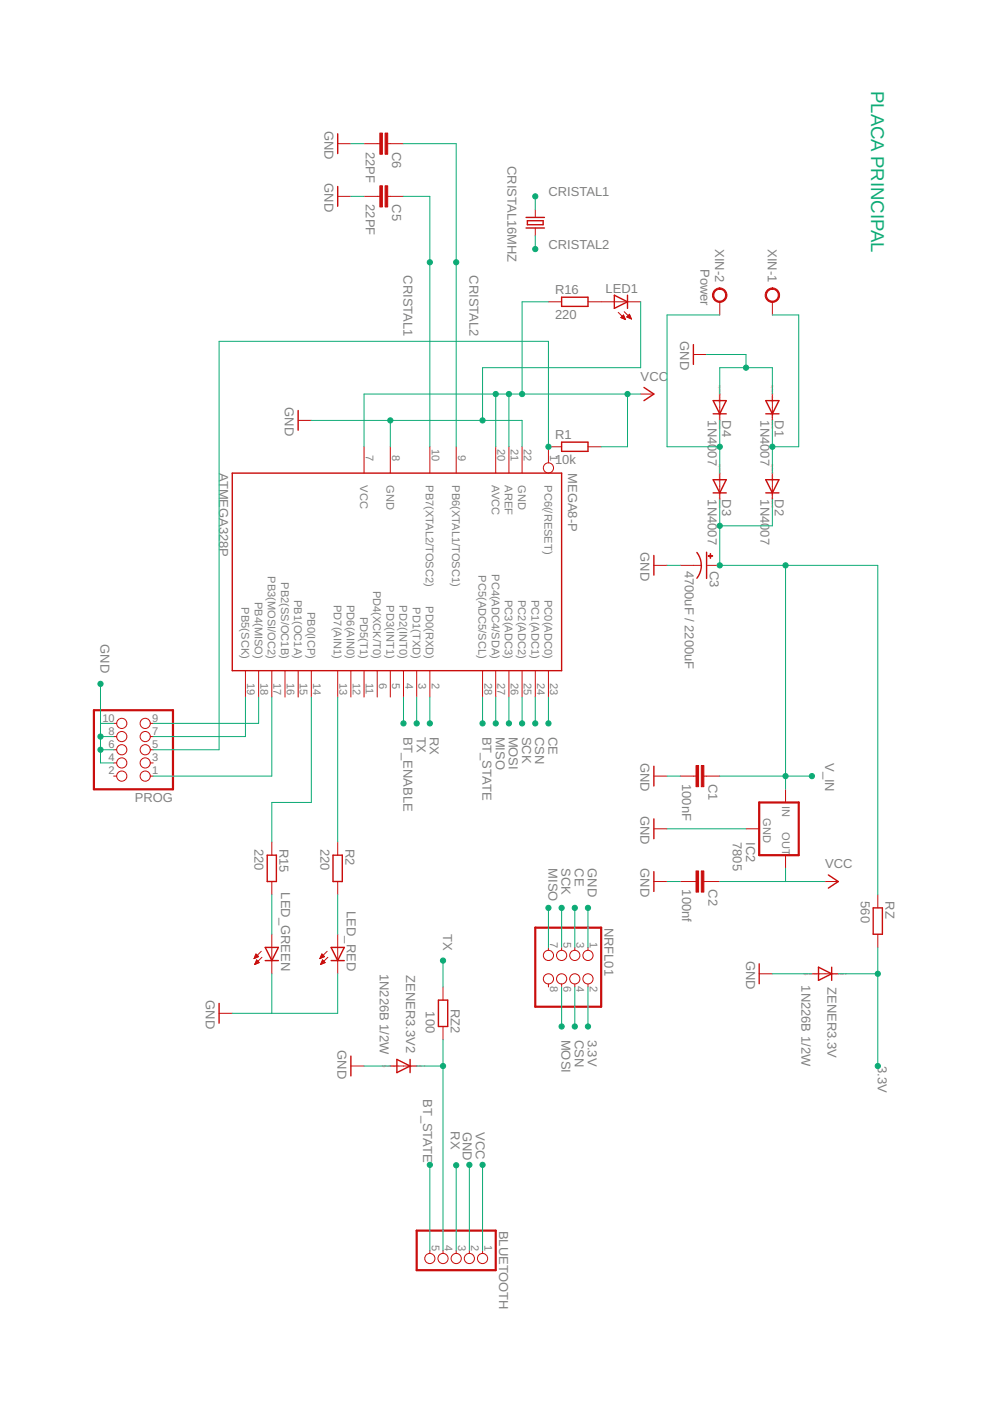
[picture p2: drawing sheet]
<svg xmlns="http://www.w3.org/2000/svg" width="210mm" height="297mm" viewBox="0 0 210 297" stroke-linecap="round" stroke-linejoin="round" font-family="sans-serif">
<defs><g id="words">
<text font-size="3.9" fill="#0dab76" x="184.7" y="19.3" transform="rotate(90 184.7 19.3)">PLACA PRINCIPAL</text>
<g font-size="2.8" fill="#808080">
<text x="68.8" y="27.7" transform="rotate(90 68.8 27.7)">GND</text>
<text x="77.6" y="32.1" transform="rotate(90 77.6 32.1)">22PF</text>
<text x="83.2" y="32.1" transform="rotate(90 83.2 32.1)">C6</text>
<text x="107.6" y="35.2" transform="rotate(90 107.6 35.2)">CRISTAL16MHZ</text>
<text x="68.8" y="38.8" transform="rotate(90 68.8 38.8)">GND</text>
<text x="116.3" y="41.6">CRISTAL1</text>
<text x="77.6" y="43.3" transform="rotate(90 77.6 43.3)">22PF</text>
<text x="83.2" y="43.3" transform="rotate(90 83.2 43.3)">C5</text>
<text x="116.3" y="52.8">CRISTAL2</text>
<text x="151.6" y="52.8" transform="rotate(90 151.6 52.8)">XIN-2</text>
<text x="162.8" y="52.8" transform="rotate(90 162.8 52.8)">XIN-1</text>
<text x="85.6" y="58.4" transform="rotate(90 85.6 58.4)">CRISTAL1</text>
<text x="99.5" y="58.4" transform="rotate(90 99.5 58.4)">CRISTAL2</text>
<text x="148.5" y="57" transform="rotate(90 148.5 57)">Power</text>
<text x="117.7" y="62.3">R16</text>
<text x="128.4" y="62">LED1</text>
<text x="117.7" y="67.6">220</text>
<text x="144.2" y="72.4" transform="rotate(90 144.2 72.4)">GND</text>
<text x="135.8" y="80.7">VCC</text>
<text x="60.4" y="86.3" transform="rotate(90 60.4 86.3)">GND</text>
<text x="150.1" y="89.1" transform="rotate(90 150.1 89.1)">1N4007</text>
<text x="153.1" y="89.1" transform="rotate(90 153.1 89.1)">D4</text>
<text x="161.2" y="89.1" transform="rotate(90 161.2 89.1)">1N4007</text>
<text x="164.3" y="89.1" transform="rotate(90 164.3 89.1)">D1</text>
<text x="117.7" y="93.1">R1</text>
<text x="46.5" y="100.3" transform="rotate(90 46.5 100.3)">ATMEGA328P</text>
<text x="117.7" y="98.3">10k</text>
<text x="120.5" y="100.3" transform="rotate(90 120.5 100.3)">MEGA8-P</text>
<text x="150.1" y="105.9" transform="rotate(90 150.1 105.9)">1N4007</text>
<text x="153.1" y="105.9" transform="rotate(90 153.1 105.9)">D3</text>
<text x="161.2" y="105.9" transform="rotate(90 161.2 105.9)">1N4007</text>
<text x="164.3" y="105.9" transform="rotate(90 164.3 105.9)">D2</text>
<text x="135.8" y="117.1" transform="rotate(90 135.8 117.1)">GND</text>
<text x="145.2" y="121" transform="rotate(90 145.2 121)">4700uF / 2200uF</text>
<text x="150.5" y="121" transform="rotate(90 150.5 121)">C3</text>
<text x="21.3" y="136.6" transform="rotate(90 21.3 136.6)">GND</text>
<text x="85.6" y="156.2" transform="rotate(90 85.6 156.2)">BT_ENABLE</text>
<text x="88.4" y="156.2" transform="rotate(90 88.4 156.2)">TX</text>
<text x="91.1" y="156.2" transform="rotate(90 91.1 156.2)">RX</text>
<text x="102.3" y="156.2" transform="rotate(90 102.3 156.2)">BT_STATE</text>
<text x="105.1" y="156.2" transform="rotate(90 105.1 156.2)">MISO</text>
<text x="107.9" y="156.2" transform="rotate(90 107.9 156.2)">MOSI</text>
<text x="110.7" y="156.2" transform="rotate(90 110.7 156.2)">SCK</text>
<text x="113.5" y="156.2" transform="rotate(90 113.5 156.2)">CSN</text>
<text x="116.3" y="156.2" transform="rotate(90 116.3 156.2)">CE</text>
<text x="135.8" y="161.8" transform="rotate(90 135.8 161.8)">GND</text>
<text x="174.9" y="161.8" transform="rotate(90 174.9 161.8)">V_IN</text>
<text x="144.6" y="166.2" transform="rotate(90 144.6 166.2)">100nF</text>
<text x="150.2" y="166.2" transform="rotate(90 150.2 166.2)">C1</text>
<text x="28.6" y="170">PROG</text>
<text x="135.8" y="172.9" transform="rotate(90 135.8 172.9)">GND</text>
<text x="54" y="179.9" transform="rotate(90 54 179.9)">220</text>
<text x="59.3" y="179.9" transform="rotate(90 59.3 179.9)">R15</text>
<text x="68" y="179.9" transform="rotate(90 68 179.9)">220</text>
<text x="73.2" y="179.9" transform="rotate(90 73.2 179.9)">R2</text>
<text x="155.4" y="178.5" transform="rotate(90 155.4 178.5)">7805</text>
<text x="158.2" y="178.5" transform="rotate(90 158.2 178.5)">IC2</text>
<text x="116.3" y="184.1" transform="rotate(90 116.3 184.1)">MISO</text>
<text x="119.1" y="184.1" transform="rotate(90 119.1 184.1)">SCK</text>
<text x="121.9" y="184.1" transform="rotate(90 121.9 184.1)">CE</text>
<text x="124.7" y="184.1" transform="rotate(90 124.7 184.1)">GND</text>
<text x="135.8" y="184.1" transform="rotate(90 135.8 184.1)">GND</text>
<text x="174.9" y="184.1">VCC</text>
<text x="59.6" y="189.2" transform="rotate(90 59.6 189.2)">LED_GREEN</text>
<text x="144.6" y="188.6" transform="rotate(90 144.6 188.6)">100nf</text>
<text x="150.2" y="188.6" transform="rotate(90 150.2 188.6)">C2</text>
<text x="182.5" y="191.1" transform="rotate(90 182.5 191.1)">560</text>
<text x="187.8" y="191.1" transform="rotate(90 187.8 191.1)">RZ</text>
<text x="73.6" y="193.2" transform="rotate(90 73.6 193.2)">LED_RED</text>
<text x="128.2" y="196.7" transform="rotate(90 128.2 196.7)">NRFL01</text>
<text x="93.9" y="198.1" transform="rotate(90 93.9 198.1)">TX</text>
<text x="158.2" y="203.7" transform="rotate(90 158.2 203.7)">GND</text>
<text x="80.6" y="206.5" transform="rotate(90 80.6 206.5)">1N226B 1/2W</text>
<text x="86.1" y="206.7" transform="rotate(90 86.1 206.7)">ZENER3.3V2</text>
<text x="169.9" y="208.9" transform="rotate(90 169.9 208.9)">1N226B 1/2W</text>
<text x="175.5" y="209.2" transform="rotate(90 175.5 209.2)">ZENER3.3V</text>
<text x="43.7" y="212" transform="rotate(90 43.7 212)">GND</text>
<text x="90.3" y="214.5" transform="rotate(90 90.3 214.5)">100</text>
<text x="95.6" y="213.8" transform="rotate(90 95.6 213.8)">RZ2</text>
<text x="119.1" y="220.4" transform="rotate(90 119.1 220.4)">MOSI</text>
<text x="121.9" y="220.4" transform="rotate(90 121.9 220.4)">CSN</text>
<text x="124.7" y="220.4" transform="rotate(90 124.7 220.4)">3.3V</text>
<text x="71.6" y="222.7" transform="rotate(90 71.6 222.7)">GND</text>
<text x="186.1" y="226" transform="rotate(90 186.1 226)">3.3V</text>
<text x="89.7" y="233" transform="rotate(90 89.7 233)">BT_STATE</text>
<text x="95.6" y="239.9" transform="rotate(90 95.6 239.9)">RX</text>
<text x="98.1" y="240" transform="rotate(90 98.1 240)">GND</text>
<text x="100.9" y="240" transform="rotate(90 100.9 240)">VCC</text>
<text x="105.8" y="260.9" transform="rotate(90 105.8 260.9)">BLUETOOTH</text>
</g>
<g font-size="2.3" fill="#808080">
<text x="91.5" y="95.1" transform="rotate(90 91.5 95.1)">10</text>
<text x="105.5" y="95.1" transform="rotate(90 105.5 95.1)">20</text>
<text x="108.3" y="95.1" transform="rotate(90 108.3 95.1)">21</text>
<text x="111.1" y="95.1" transform="rotate(90 111.1 95.1)">22</text>
<text x="77.6" y="96.4" transform="rotate(90 77.6 96.4)">7</text>
<text x="83.2" y="96.4" transform="rotate(90 83.2 96.4)">8</text>
<text x="97.1" y="96.4" transform="rotate(90 97.1 96.4)">9</text>
<text x="116.7" y="96.4" transform="rotate(90 116.7 96.4)">1</text>
<text x="76.3" y="102.9" transform="rotate(90 76.3 102.9)">VCC</text>
<text x="81.9" y="102.9" transform="rotate(90 81.9 102.9)">GND</text>
<text x="90.3" y="102.9" transform="rotate(90 90.3 102.9)">PB7(XTAL2/TOSC2)</text>
<text x="95.9" y="102.9" transform="rotate(90 95.9 102.9)">PB6(XTAL1/TOSC1)</text>
<text x="104.3" y="102.9" transform="rotate(90 104.3 102.9)">AVCC</text>
<text x="107.1" y="102.9" transform="rotate(90 107.1 102.9)">AREF</text>
<text x="109.9" y="102.9" transform="rotate(90 109.9 102.9)">GND</text>
<text x="115.4" y="102.9" transform="rotate(90 115.4 102.9)">PC6(/RESET)</text>
<text x="56.8" y="122.2" transform="rotate(90 56.8 122.2)">PB3(MOSI/OC2)</text>
<text x="59.6" y="123.4" transform="rotate(90 59.6 123.4)">PB2(SS/OC1B)</text>
<text x="79.1" y="125.2" transform="rotate(90 79.1 125.2)">PD4(XCK/T0)</text>
<text x="101.5" y="122" transform="rotate(90 101.5 122)">PC5(ADC5/SCL)</text>
<text x="104.3" y="121.7" transform="rotate(90 104.3 121.7)">PC4(ADC4/SDA)</text>
<text x="51.2" y="128.8" transform="rotate(90 51.2 128.8)">PB5(SCK)</text>
<text x="54" y="127.7" transform="rotate(90 54 127.7)">PB4(MISO)</text>
<text x="62.4" y="127.2" transform="rotate(90 62.4 127.2)">PB1(OC1A)</text>
<text x="65.2" y="129.7" transform="rotate(90 65.2 129.7)">PB0(ICP)</text>
<text x="70.8" y="128.3" transform="rotate(90 70.8 128.3)">PD7(AIN1)</text>
<text x="73.6" y="128.3" transform="rotate(90 73.6 128.3)">PD6(AIN0)</text>
<text x="76.3" y="130.7" transform="rotate(90 76.3 130.7)">PD5(T1)</text>
<text x="81.9" y="128.4" transform="rotate(90 81.9 128.4)">PD3(INT1)</text>
<text x="84.7" y="128.4" transform="rotate(90 84.7 128.4)">PD2(INT0)</text>
<text x="87.5" y="128.8" transform="rotate(90 87.5 128.8)">PD1(TXD)</text>
<text x="90.3" y="128.5" transform="rotate(90 90.3 128.5)">PD0(RXD)</text>
<text x="107.1" y="127.2" transform="rotate(90 107.1 127.2)">PC3(ADC3)</text>
<text x="109.9" y="127.2" transform="rotate(90 109.9 127.2)">PC2(ADC2)</text>
<text x="112.7" y="127.2" transform="rotate(90 112.7 127.2)">PC1(ADC1)</text>
<text x="115.4" y="127.2" transform="rotate(90 115.4 127.2)">PC0(ADC0)</text>
<text x="52.4" y="144.8" transform="rotate(90 52.4 144.8)">19</text>
<text x="55.2" y="144.8" transform="rotate(90 55.2 144.8)">18</text>
<text x="58" y="144.8" transform="rotate(90 58 144.8)">17</text>
<text x="60.8" y="144.8" transform="rotate(90 60.8 144.8)">16</text>
<text x="63.6" y="144.8" transform="rotate(90 63.6 144.8)">15</text>
<text x="66.4" y="144.8" transform="rotate(90 66.4 144.8)">14</text>
<text x="72" y="144.8" transform="rotate(90 72 144.8)">13</text>
<text x="74.8" y="144.8" transform="rotate(90 74.8 144.8)">12</text>
<text x="77.6" y="144.8" transform="rotate(90 77.6 144.8)">11</text>
<text x="80.4" y="144.8" transform="rotate(90 80.4 144.8)">6</text>
<text x="83.2" y="144.8" transform="rotate(90 83.2 144.8)">5</text>
<text x="85.9" y="144.8" transform="rotate(90 85.9 144.8)">4</text>
<text x="88.7" y="144.8" transform="rotate(90 88.7 144.8)">3</text>
<text x="91.5" y="144.8" transform="rotate(90 91.5 144.8)">2</text>
<text x="102.7" y="144.8" transform="rotate(90 102.7 144.8)">28</text>
<text x="105.5" y="144.8" transform="rotate(90 105.5 144.8)">27</text>
<text x="108.3" y="144.8" transform="rotate(90 108.3 144.8)">26</text>
<text x="111.1" y="144.8" transform="rotate(90 111.1 144.8)">25</text>
<text x="113.9" y="144.8" transform="rotate(90 113.9 144.8)">24</text>
<text x="116.7" y="144.8" transform="rotate(90 116.7 144.8)">23</text>
<text x="21.7" y="153">10</text>
<text x="23" y="155.8">8</text>
<text x="32.3" y="155.8">7</text>
<text x="32.3" y="153">9</text>
<text x="23" y="161.4">4</text>
<text x="23" y="158.6">6</text>
<text x="32.3" y="161.4">3</text>
<text x="32.3" y="158.6">5</text>
<text x="23" y="164.2">2</text>
<text x="32.3" y="164.2">1</text>
<text x="161.8" y="173.5" transform="rotate(90 161.8 173.5)">GND</text>
<text x="165.9" y="170.8" transform="rotate(90 165.9 170.8)">IN</text>
<text x="165.9" y="176.4" transform="rotate(90 165.9 176.4)">OUT</text>
<text x="116.7" y="199.8" transform="rotate(90 116.7 199.8)">7</text>
<text x="119.5" y="199.8" transform="rotate(90 119.5 199.8)">5</text>
<text x="122.3" y="199.8" transform="rotate(90 122.3 199.8)">3</text>
<text x="125.1" y="199.8" transform="rotate(90 125.1 199.8)">1</text>
<text x="116.7" y="209" transform="rotate(90 116.7 209)">8</text>
<text x="119.5" y="209" transform="rotate(90 119.5 209)">6</text>
<text x="122.3" y="209" transform="rotate(90 122.3 209)">4</text>
<text x="125.1" y="209" transform="rotate(90 125.1 209)">2</text>
<text x="91.5" y="264" transform="rotate(90 91.5 264)">5</text>
<text x="94.3" y="264" transform="rotate(90 94.3 264)">4</text>
<text x="97.1" y="264" transform="rotate(90 97.1 264)">3</text>
<text x="99.9" y="264" transform="rotate(90 99.9 264)">2</text>
<text x="102.7" y="264" transform="rotate(90 102.7 264)">1</text>
</g>
<g font-size=".6" fill="#ffba08">
<text x="152.4" y="81.7" transform="rotate(90 152.4 81.7)">SpiceOrder</text>
<text x="163.6" y="81.7" transform="rotate(90 163.6 81.7)">SpiceOrder</text>
<text x="152.4" y="85" transform="rotate(90 152.4 85)">1</text>
<text x="152.4" y="87.3" transform="rotate(90 152.4 87.3)">SpiceOrder 2</text>
<text x="163.6" y="85" transform="rotate(90 163.6 85)">1</text>
<text x="163.6" y="87.3" transform="rotate(90 163.6 87.3)">SpiceOrder 2</text>
<text x="152.4" y="98.5" transform="rotate(90 152.4 98.5)">SpiceOrder</text>
<text x="152.4" y="101.8" transform="rotate(90 152.4 101.8)">1</text>
<text x="163.6" y="98.5" transform="rotate(90 163.6 98.5)">SpiceOrder</text>
<text x="163.6" y="101.8" transform="rotate(90 163.6 101.8)">1</text>
<text x="152.4" y="104.1" transform="rotate(90 152.4 104.1)">SpiceOrder 2</text>
<text x="163.6" y="104.1" transform="rotate(90 163.6 104.1)">SpiceOrder 2</text>
<text x="170.3" y="206.7">SpiceOrder</text>
<text x="173.6" y="206.7">1</text>
<text x="175.9" y="206.7">SpiceOrder 2</text>
<text x="80.9" y="226.2">SpiceOrder</text>
<text x="84.2" y="226.2">1</text>
<text x="86.5" y="226.2">SpiceOrder 2</text>
</g>
</g></defs>
<g fill="none" stroke="#c90d0c" stroke-width=".3">
<path d="M71.6 28.4v4.2M71.6 39.5v4.2M111.5 46.1h3.9M111.5 48.3h3.9M111.8 46.8h3.4v.8h-3.4zM119.1 63h5.6v2h-5.6zM130.3 62.6l2.7 1.4-2.7 1.4zM133 62.6v2.8M147 73.1v4.2M63.2 87v4.2M119.1 93.7h5.6v2h-5.6zM136.5 82.1l2.1 1.4-2.1 1.4"/>
<path d="M151.2 87.7h2.8M151.2 84.9h2.8l-1.4 2.8zM162.4 84.9h2.8l-1.4 2.8zM162.4 87.7h2.8M49.2 100.3h69.9v41.9h-69.9zM138.6 117.8v4.1M147.8 117.1l.7 1.6 .2 1.2M148.7 119.9l-.3 1.7-.6 1M149.8 117.1v5.5M151.2 104.5h2.8M151.2 101.7h2.8l-1.4 2.8zM162.4 101.7h2.8l-1.4 2.8z"/>
<path d="M162.4 104.5h2.8M138.6 162.5v4.1M138.6 173.6v4.2M56.7 181.3h1.9v5.6h-1.9zM70.6 181.3h2v5.6h-2zM138.6 184.8v4.2M175.6 185.5l2.1 1.4-2.1 1.4M185.1 192.5h2v5.6h-2zM46.5 212.7v4.2M56.2 200.9h2.8l-1.4 2.8zM56.2 203.7h2.8M70.2 203.7h2.8"/>
<path d="M70.2 200.9h2.8l-1.4 2.8zM93 212h1.9v5.6h-1.9zM161 204.4v4.2M173.5 205.1l2.8 1.4-2.8 1.4zM176.3 205.1v2.8M74.4 223.9v4.2M84.2 224.6l2.7 1.4-2.7 1.4zM86.9 224.6v2.8"/>
</g>
<g fill="none" stroke="#c90d0c" stroke-width=".21">
<path d="M71.6 30.5h2.8M77.2 30.5h3.3M82.2 30.5h3.3M71.6 41.6h2.8M77.2 41.6h3.3M82.2 41.6h3.3M113.5 44.4v1.7M113.5 48.3v1.7M116.3 64h2.8M124.7 64h11.1M131.1 66.2l1.5 1.6M131.7 67.3v.1"/>
<path d="M131.8 67.2v.2M132 67v.5M132.1 66.9v.6M132.2 66.8l.4 1-1-.5zM132.2 66.8v.8M132.3 66.1l1.6 1.5M132.4 67.2v.4M132.5 67.5v.2M132.9 67.2h.1M133 67.1v.2M133.2 66.9v.4M133.3 66.8v.6"/>
<path d="M133.4 66.7v.7M133.5 66.6l-.6 .6 1 .4M133.5 66.6l.4 1M133.6 66.9v.6M133.7 67.2v.3M133.9 67.6h.1M147 75.2h2.8M152.6 64v2.8M163.8 64v2.8M63.2 89.1h2.8M77.2 94.7v5.6M82.8 94.7v5.6"/>
<path d="M91.1 94.7v5.6M96.7 94.7v5.6M105.1 94.7v5.6M107.9 94.7v5.6M110.7 94.7v5.6M119.1 94.7h-2.8v3.4M124.7 94.7h2.8M135.8 83.5h2.8M152.6 83.5v5.6M163.8 83.5v5.6M138.6 119.9h2.8M144.2 119.9h4.5"/>
<path d="M149.8 119.9h2.8M152.6 100.3v5.6M163.8 100.3v5.6M24.1 159h.6M24.1 156.2h.6M24.1 153.4h.6M31.9 159h.6M31.9 156.2h.6M31.9 153.4h.6M52 142.2v5.6M54.8 142.2v5.6M57.6 142.2v5.6"/>
<path d="M60.4 142.2v5.6M63.2 142.2v5.6M66 142.2v5.6M71.6 142.2v5.6M74.4 142.2v5.6M77.2 142.2v5.6M80 142.2v5.6M82.8 142.2v5.6M85.5 142.2v5.6M88.3 142.2v5.6M91.1 142.2v5.6M102.3 142.2v5.6"/>
<path d="M105.1 142.2v5.6M107.9 142.2v5.6M110.7 142.2v5.6M113.5 142.2v5.6M116.3 142.2v5.6M24.1 164.5h.6M24.1 161.8h.6M31.9 164.5h.6M31.9 161.8h.6M57.6 178.5v2.8M71.6 178.5v2.8M138.6 164.5h2.8"/>
<path d="M138.6 175.7h2.8M144.2 164.5h3.4M149.2 164.5h3.4M158.2 175.7h2.8M166.6 167.3v2.8M57.6 186.9v2.8M57.6 198.1v8.4M71.6 186.9v2.8M71.6 198.1v8.4M138.6 186.9h2.8M144.2 186.9h3.4M149.2 186.9h3.4"/>
<path d="M166.6 181.3v2.8M174.9 186.9h2.8M186.1 189.7v2.8M186.1 198.1v2.8M46.5 214.8h2.7M54 202.9v.3M54.1 202.6v.5M54.1 204.2v.2M54.3 202.3l.5 .5-.9 .4zM54.3 202.3v.8M54.3 203.9v.5M54.4 202.4v.6"/>
<path d="M54.4 203.6v.7M54.5 202.5v.4M54.5 203.6v.7M54.7 202.6v.3M54.7 203.8v.4M54.8 202.8h.1M54.8 203.9v.3M54.9 204v.1M55 204.1l-.6-.6-.4 1M55 204.1l-1 .4M55.4 201.7l-1.5 1.5M55.5 203l-1.5 1.5"/>
<path d="M67.8 203.2h.1M68 202.9v.3M68 204.5h.1M68.1 202.6v.5M68.1 204.2v.2M68.3 202.3v.8M68.3 203.8v.6M68.4 202.4v.6M68.4 203.5v.8M68.4 203.5l-.4 1M68.4 203.5l.5 .6M68.5 202.5v.4"/>
<path d="M68.5 203.7v.6M68.7 202.7v.2M68.7 203.8v.4M68.8 202.8h.1M68.8 203.9v.3M68.8 202.8l-.6-.5-.4 .9M68.8 202.8l-1 .4M68.9 204.1l-.9 .4M68.9 204.1h.1M69.4 201.7l-1.6 1.5M69.5 203l-1.5 1.5M93.9 209.3v2.7"/>
<path d="M93.9 217.6v2.8M116.3 200.9v.6M116.3 208.6v.7M119.1 200.9v.6M119.1 208.6v.7M121.9 200.9v.6M121.9 208.6v.7M124.7 200.9v.6M124.7 208.6v.7M161 206.5h2.8M172.1 206.5h5.6M74.4 226h2.8"/>
<path d="M82.8 226h5.5M91.1 265.1v.6M93.9 265.1v.6M96.7 265.1v.6M99.5 265.1v.6M102.3 265.1v.6"/>
<circle cx="116.3" cy="99.2" r="1.08"/>
<circle cx="25.8" cy="159" r="1.08"/>
<circle cx="25.8" cy="156.2" r="1.08"/>
<circle cx="25.8" cy="153.4" r="1.08"/>
<circle cx="30.8" cy="159" r="1.08"/>
<circle cx="30.8" cy="156.2" r="1.08"/>
<circle cx="30.8" cy="153.4" r="1.08"/>
<circle cx="25.8" cy="164.5" r="1.08"/>
<circle cx="25.8" cy="161.8" r="1.08"/>
<circle cx="30.8" cy="164.5" r="1.08"/>
<circle cx="30.8" cy="161.8" r="1.08"/>
<circle cx="116.3" cy="202.6" r="1.08"/>
<circle cx="116.3" cy="207.5" r="1.08"/>
<circle cx="119.1" cy="202.6" r="1.08"/>
<circle cx="119.1" cy="207.5" r="1.08"/>
<circle cx="121.9" cy="202.6" r="1.08"/>
<circle cx="121.9" cy="207.5" r="1.08"/>
<circle cx="124.7" cy="202.6" r="1.08"/>
<circle cx="124.7" cy="207.5" r="1.08"/>
<circle cx="91.1" cy="266.8" r="1.08"/>
<circle cx="93.9" cy="266.8" r="1.08"/>
<circle cx="96.7" cy="266.8" r="1.08"/>
<circle cx="99.5" cy="266.8" r="1.08"/>
<circle cx="102.3" cy="266.8" r="1.08"/>
</g>
<path d="M19.9 150.6h16.8v16.7h-16.8zM161 170.1h8.3v11.2h-8.3zM113.5 196.7h14v16.7h-14zM88.3 260.9h16.8v8.4h-16.8z" fill="none" stroke="#c90d0c" stroke-width=".47"/>
<g fill="#c90d0c" stroke="#c90d0c" stroke-width=".21">
<path d="M147.6 162.3h.5v4.5h-.5z"/>
<path d="M148.7 162.3h.5v4.5h-.5z"/>
<path d="M147.6 184.7h.5v4.4h-.5z"/>
<path d="M148.7 184.7h.5v4.4h-.5z"/>
<path d="M150.6 117.4h.1v1h-.1z"/>
<path d="M150.1 117.8h1v.1h-1z"/>
<path d="M80.5 39.4h.6v4.5h-.6z"/>
<path d="M81.7 39.4h.5v4.5h-.5z"/>
<path d="M80.5 28.2h.6v4.5h-.6z"/>
<path d="M81.7 28.2h.5v4.5h-.5z"/>
</g>
<g fill="#c90d0c" stroke="#c90d0c" stroke-width=".21">
<path d="M162.7 61.4l1.1-.4v.3a1.27 1.27 0 0 1 1 1.9 1.27 1.27 0 0 1-2.1 .2 1.27 1.27 0 0 1 .8-2l.3-.1v-.3a1.53 1.53 0 0 1 1.5 2 1.53 1.53 0 0 1-2.3 .9 1.53 1.53 0 0 1-.3-2.5z" fill-rule="evenodd"/>
<path d="M151.6 61.4l1-.4v.3a1.27 1.27 0 0 1 1 1.9 1.27 1.27 0 0 1-2.1 .2 1.27 1.27 0 0 1 .8-2l.3-.1v-.3a1.53 1.53 0 0 1 1.5 2 1.53 1.53 0 0 1-2.3 .9 1.53 1.53 0 0 1-.2-2.5z" fill-rule="evenodd"/>
</g>
<g fill="none" stroke="#0dab76" stroke-width=".21">
<path d="M74.4 30.5h2.8M85.5 30.5h11.2v64.2M74.4 41.6h2.8M85.5 41.6h5.6v53.1M113.5 41.6v2.8M113.5 50v2.8M116.3 64h-5.6v19.5M135.8 64v14h-33.5v11.1M149.8 75.2h8.4v2.8M152.6 66.8h-11.2v27.9h11.2M163.8 66.8h5.5v27.9h-5.5M66 89.1h44.7v5.6"/>
<path d="M82.8 89.1v5.6M105.1 83.5v11.2M107.9 83.5v11.2M116.3 94.7v-22.3h-69.8v86.6h-14M133 83.5v11.2h-5.5M135.8 83.5h-58.6v11.2M152.6 83.5v-5.5h11.2v5.5M152.6 89.1v11.2M163.8 89.1v11.2M141.4 119.9h2.8M152.6 105.9v14h33.5v69.8M163.8 105.9v5.6h-11.2"/>
<path d="M166.6 119.9v47.4M21.3 159h2.8M21.3 145v16.8h2.8M21.3 156.2h2.8M21.3 153.4h2.8M52 147.8v8.4h-19.5M54.8 147.8v5.6h-22.3M57.6 147.8v16.7h-25.1M66 147.8v22.3h-8.4v8.4M71.6 147.8v30.7M85.5 147.8v5.6M88.3 147.8v5.6"/>
<path d="M91.1 147.8v5.6M102.3 147.8v5.6M105.1 147.8v5.6M107.9 147.8v5.6M110.7 147.8v5.6M113.5 147.8v5.6M116.3 147.8v5.6M141.4 164.5h2.8M141.4 175.7h16.8M152.6 164.5h19.5M57.6 189.7v8.4M71.6 189.7v8.4"/>
<path d="M116.3 192.5v8.4M119.1 192.5v8.4M121.9 192.5v8.4M124.7 192.5v8.4M141.4 186.9h2.8M152.6 186.9h22.3M166.6 184.1v2.8M57.6 206.5v8.3M71.6 206.5v8.3h-22.4M93.9 203.7v5.6M119.1 209.3v8.3M121.9 209.3v8.3"/>
<path d="M124.7 209.3v8.3M163.8 206.5h8.3M177.7 206.5h8.4M186.1 200.9v25.1M77.2 226h5.6M88.3 226h5.6M93.9 220.4v44.7M91.1 247v18.1M96.7 247.1v18M99.5 247v18.1M102.3 247v18.1"/>
</g>
<g fill="#0dab76" stroke="#0dab76" stroke-width=".21">
<circle cx="116.3" cy="94.7" r=".55"/>
<circle cx="133" cy="83.5" r=".55"/>
<circle cx="105.1" cy="83.5" r=".55"/>
<circle cx="107.9" cy="83.5" r=".55"/>
<circle cx="110.7" cy="83.5" r=".55"/>
<circle cx="102.3" cy="247" r=".55"/>
<circle cx="82.8" cy="89.1" r=".55"/>
<circle cx="102.3" cy="89.1" r=".55"/>
<circle cx="158.2" cy="78" r=".55"/>
<circle cx="124.7" cy="192.5" r=".55"/>
<circle cx="21.3" cy="159" r=".55"/>
<circle cx="21.3" cy="156.2" r=".55"/>
<circle cx="21.3" cy="145" r=".55"/>
<circle cx="99.5" cy="247" r=".55"/>
<circle cx="163.8" cy="94.7" r=".55"/>
<circle cx="152.6" cy="94.7" r=".55"/>
<circle cx="166.6" cy="164.5" r=".55"/>
<circle cx="172.1" cy="164.5" r=".55"/>
<circle cx="152.6" cy="111.5" r=".55"/>
<circle cx="152.6" cy="119.9" r=".55"/>
<circle cx="166.6" cy="119.9" r=".55"/>
<circle cx="113.5" cy="52.8" r=".55"/>
<circle cx="96.7" cy="55.6" r=".55"/>
<circle cx="113.5" cy="41.6" r=".55"/>
<circle cx="91.1" cy="55.6" r=".55"/>
<circle cx="186.1" cy="206.5" r=".55"/>
<circle cx="186.1" cy="226" r=".55"/>
<circle cx="124.7" cy="217.6" r=".55"/>
<circle cx="116.3" cy="153.4" r=".55"/>
<circle cx="121.9" cy="192.5" r=".55"/>
<circle cx="119.1" cy="192.5" r=".55"/>
<circle cx="110.7" cy="153.4" r=".55"/>
<circle cx="121.9" cy="217.6" r=".55"/>
<circle cx="113.5" cy="153.4" r=".55"/>
<circle cx="91.1" cy="247" r=".55"/>
<circle cx="102.3" cy="153.4" r=".55"/>
<circle cx="85.5" cy="153.4" r=".55"/>
<circle cx="93.9" cy="226" r=".55"/>
<circle cx="116.3" cy="192.5" r=".55"/>
<circle cx="105.1" cy="153.4" r=".55"/>
<circle cx="119.1" cy="217.6" r=".55"/>
<circle cx="107.9" cy="153.4" r=".55"/>
<circle cx="91.1" cy="153.4" r=".55"/>
<circle cx="96.7" cy="247.1" r=".55"/>
<circle cx="88.3" cy="153.4" r=".55"/>
<circle cx="93.9" cy="203.7" r=".55"/>
</g>
<use href="#words"/>
</svg>
